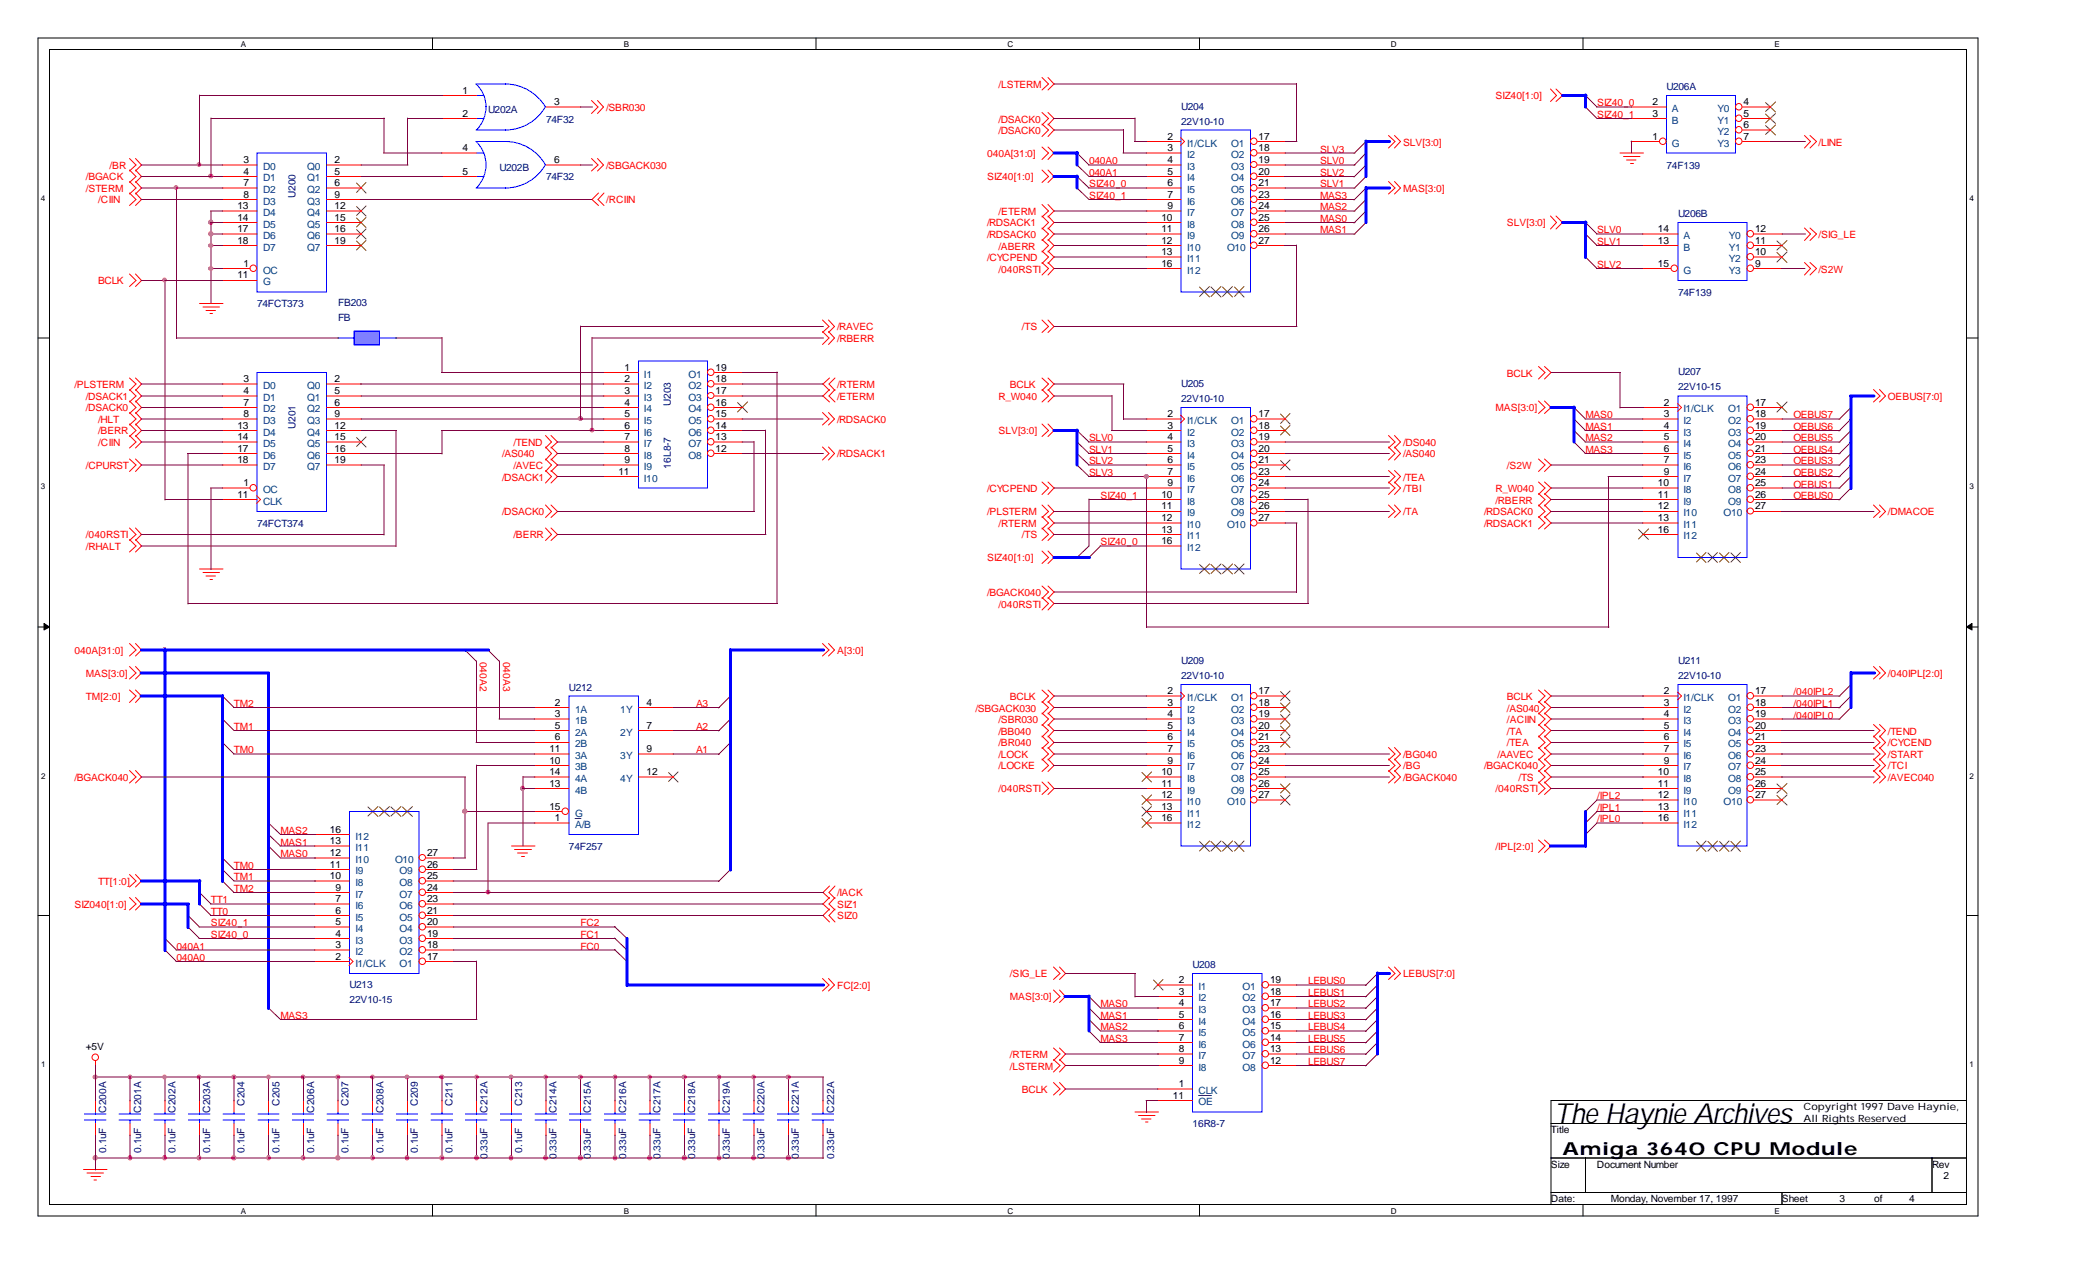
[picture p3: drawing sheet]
<svg xmlns="http://www.w3.org/2000/svg" width="356mm" height="216mm" viewBox="0 0 356 216" stroke-linecap="round" stroke-linejoin="round" font-family="sans-serif">
<defs><g id="words">
<text font-size="4.7" x="263.1" y="190.2">The Haynie Archives</text>
<text font-size="3" x="264.6" y="195.6">Amiga 3640 CPU Module</text>
<g font-size="1.7">
<text x="78.3" y="15.8">1</text>
<text x="93.8" y="17.8">3</text>
<text x="279.8" y="17.8">2</text>
<text x="295.2" y="17.8">4</text>
<text x="78.3" y="19.7">2</text>
<text x="197.7" y="23.6">2</text>
<text x="213.1" y="23.6">17</text>
<text x="279.8" y="19.7">3</text>
<text x="279.8" y="23.6">1</text>
<text x="295.2" y="19.7">5</text>
<text x="295.2" y="21.7">6</text>
<text x="295.2" y="23.6">7</text>
<text x="41.2" y="27.5">3</text>
<text x="41.2" y="29.5">4</text>
<text x="56.6" y="27.5">2</text>
<text x="56.6" y="29.5">5</text>
<text x="78.3" y="25.6">4</text>
<text x="78.3" y="29.5">5</text>
<text x="93.8" y="27.5">6</text>
<text x="197.7" y="25.6">3</text>
<text x="197.7" y="27.5">4</text>
<text x="197.7" y="29.5">5</text>
<text x="213.1" y="25.6">18</text>
<text x="213.1" y="27.5">19</text>
<text x="213.1" y="29.5">20</text>
<text x="40.2" y="35.4">13</text>
<text x="41.2" y="31.5">7</text>
<text x="41.2" y="33.4">8</text>
<text x="56.6" y="31.5">6</text>
<text x="56.6" y="33.4">9</text>
<text x="56.6" y="35.4">12</text>
<text x="197.7" y="31.5">6</text>
<text x="197.7" y="33.4">7</text>
<text x="197.7" y="35.4">9</text>
<text x="213.1" y="31.5">21</text>
<text x="213.1" y="33.4">23</text>
<text x="213.1" y="35.4">24</text>
<text x="40.2" y="37.3">14</text>
<text x="40.2" y="39.3">17</text>
<text x="40.2" y="41.2">18</text>
<text x="56.6" y="37.3">15</text>
<text x="56.6" y="39.3">16</text>
<text x="56.6" y="41.2">19</text>
<text x="196.7" y="37.3">10</text>
<text x="196.7" y="39.3">11</text>
<text x="196.7" y="41.2">12</text>
<text x="213.1" y="37.3">25</text>
<text x="213.1" y="39.3">26</text>
<text x="213.1" y="41.2">27</text>
<text x="280.8" y="39.3">14</text>
<text x="280.8" y="41.2">13</text>
<text x="297.2" y="39.3">12</text>
<text x="297.2" y="41.2">11</text>
<text x="40.2" y="47.1">11</text>
<text x="41.2" y="45.1">1</text>
<text x="196.7" y="43.2">13</text>
<text x="196.7" y="45.1">16</text>
<text x="280.8" y="45.1">15</text>
<text x="297.2" y="43.2">10</text>
<text x="297.2" y="45.1">9</text>
<text x="41.2" y="64.7">3</text>
<text x="56.6" y="64.7">2</text>
<text x="105.7" y="62.7">1</text>
<text x="105.7" y="64.7">2</text>
<text x="121.2" y="62.7">19</text>
<text x="121.2" y="64.7">18</text>
<text x="41.2" y="66.6">4</text>
<text x="41.2" y="68.7">7</text>
<text x="41.2" y="70.6">8</text>
<text x="56.6" y="66.6">5</text>
<text x="56.6" y="68.7">6</text>
<text x="56.6" y="70.6">9</text>
<text x="105.7" y="66.6">3</text>
<text x="105.7" y="68.7">4</text>
<text x="105.7" y="70.6">5</text>
<text x="121.2" y="66.6">17</text>
<text x="121.2" y="68.7">16</text>
<text x="121.2" y="70.6">15</text>
<text x="197.7" y="70.6">2</text>
<text x="213.1" y="70.6">17</text>
<text x="281.8" y="68.7">2</text>
<text x="281.8" y="70.6">3</text>
<text x="297.2" y="68.7">17</text>
<text x="297.2" y="70.6">18</text>
<text x="40.2" y="72.6">13</text>
<text x="40.2" y="74.5">14</text>
<text x="40.2" y="76.5">17</text>
<text x="56.6" y="72.6">12</text>
<text x="56.6" y="74.5">15</text>
<text x="56.6" y="76.5">16</text>
<text x="105.7" y="72.6">6</text>
<text x="105.7" y="74.5">7</text>
<text x="105.7" y="76.5">8</text>
<text x="121.2" y="72.6">14</text>
<text x="121.2" y="74.5">13</text>
<text x="121.2" y="76.5">12</text>
<text x="197.7" y="72.6">3</text>
<text x="197.7" y="74.5">4</text>
<text x="197.7" y="76.5">5</text>
<text x="213.1" y="72.6">18</text>
<text x="213.1" y="74.5">19</text>
<text x="213.1" y="76.5">20</text>
<text x="281.8" y="72.6">4</text>
<text x="281.8" y="74.5">5</text>
<text x="281.8" y="76.5">6</text>
<text x="297.2" y="72.6">19</text>
<text x="297.2" y="74.5">20</text>
<text x="297.2" y="76.5">21</text>
<text x="40.2" y="78.4">18</text>
<text x="41.2" y="82.3">1</text>
<text x="56.6" y="78.4">19</text>
<text x="104.7" y="80.3">11</text>
<text x="105.7" y="78.4">9</text>
<text x="197.7" y="78.4">6</text>
<text x="197.7" y="80.3">7</text>
<text x="197.7" y="82.3">9</text>
<text x="213.1" y="78.4">21</text>
<text x="213.1" y="80.3">23</text>
<text x="213.1" y="82.3">24</text>
<text x="280.8" y="82.3">10</text>
<text x="281.8" y="78.4">7</text>
<text x="281.8" y="80.3">9</text>
<text x="297.2" y="78.4">23</text>
<text x="297.2" y="80.3">24</text>
<text x="297.2" y="82.3">25</text>
<text x="40.2" y="84.2">11</text>
<text x="196.7" y="84.2">10</text>
<text x="196.7" y="86.2">11</text>
<text x="196.7" y="88.2">12</text>
<text x="213.1" y="84.2">25</text>
<text x="213.1" y="86.2">26</text>
<text x="213.1" y="88.2">27</text>
<text x="280.8" y="84.2">11</text>
<text x="280.8" y="86.2">12</text>
<text x="280.8" y="88.2">13</text>
<text x="297.2" y="84.2">26</text>
<text x="297.2" y="86.2">27</text>
<text x="196.7" y="90.2">13</text>
<text x="196.7" y="92.1">16</text>
<text x="280.8" y="90.2">16</text>
<text x="94" y="119.5">2</text>
<text x="109.5" y="119.5">4</text>
<text x="197.7" y="117.5">2</text>
<text x="197.7" y="119.5">3</text>
<text x="213.1" y="117.5">17</text>
<text x="213.1" y="119.5">18</text>
<text x="281.8" y="117.5">2</text>
<text x="281.8" y="119.5">3</text>
<text x="297.2" y="117.5">17</text>
<text x="297.2" y="119.5">18</text>
<text x="94" y="121.4">3</text>
<text x="94" y="123.4">5</text>
<text x="94" y="125.3">6</text>
<text x="109.5" y="123.4">7</text>
<text x="197.7" y="121.4">4</text>
<text x="197.7" y="123.4">5</text>
<text x="197.7" y="125.3">6</text>
<text x="213.1" y="121.4">19</text>
<text x="213.1" y="123.4">20</text>
<text x="213.1" y="125.3">21</text>
<text x="281.8" y="121.4">4</text>
<text x="281.8" y="123.4">5</text>
<text x="281.8" y="125.3">6</text>
<text x="297.2" y="121.4">19</text>
<text x="297.2" y="123.4">20</text>
<text x="297.2" y="125.3">21</text>
<text x="93" y="127.3">11</text>
<text x="93" y="129.3">10</text>
<text x="93" y="131.2">14</text>
<text x="109.5" y="127.3">9</text>
<text x="109.5" y="131.2">12</text>
<text x="196.7" y="131.2">10</text>
<text x="197.7" y="127.3">7</text>
<text x="197.7" y="129.3">9</text>
<text x="213.1" y="127.3">23</text>
<text x="213.1" y="129.3">24</text>
<text x="213.1" y="131.2">25</text>
<text x="280.8" y="131.2">10</text>
<text x="281.8" y="127.3">7</text>
<text x="281.8" y="129.3">9</text>
<text x="297.2" y="127.3">23</text>
<text x="297.2" y="129.3">24</text>
<text x="297.2" y="131.2">25</text>
<text x="93" y="133.2">13</text>
<text x="93" y="137.1">15</text>
<text x="196.7" y="133.2">11</text>
<text x="196.7" y="135.1">12</text>
<text x="196.7" y="137.1">13</text>
<text x="213.1" y="133.2">26</text>
<text x="213.1" y="135.1">27</text>
<text x="280.8" y="133.2">11</text>
<text x="280.8" y="135.1">12</text>
<text x="280.8" y="137.1">13</text>
<text x="297.2" y="133.2">26</text>
<text x="297.2" y="135.1">27</text>
<text x="55.9" y="142.9">13</text>
<text x="55.9" y="141">16</text>
<text x="94" y="139">1</text>
<text x="196.7" y="139">16</text>
<text x="280.8" y="139">16</text>
<text x="55.9" y="148.8">10</text>
<text x="55.9" y="146.9">11</text>
<text x="55.9" y="144.9">12</text>
<text x="72.3" y="148.8">25</text>
<text x="72.3" y="146.9">26</text>
<text x="72.3" y="144.9">27</text>
<text x="56.8" y="154.7">6</text>
<text x="56.8" y="152.7">7</text>
<text x="56.8" y="150.8">9</text>
<text x="72.3" y="154.7">21</text>
<text x="72.3" y="152.7">23</text>
<text x="72.3" y="150.8">24</text>
<text x="56.8" y="160.5">3</text>
<text x="56.8" y="158.6">4</text>
<text x="56.8" y="156.6">5</text>
<text x="72.3" y="160.5">18</text>
<text x="72.3" y="158.6">19</text>
<text x="72.3" y="156.6">20</text>
<text x="56.8" y="162.5">2</text>
<text x="72.3" y="162.5">17</text>
<text x="199.6" y="166.5">2</text>
<text x="215.1" y="166.5">19</text>
<text x="199.6" y="168.4">3</text>
<text x="199.6" y="170.3">4</text>
<text x="199.6" y="172.3">5</text>
<text x="215.1" y="168.4">18</text>
<text x="215.1" y="170.3">17</text>
<text x="215.1" y="172.3">16</text>
<text x="14.6" y="177.7">+5V</text>
<text x="199.6" y="174.2">6</text>
<text x="199.6" y="176.2">7</text>
<text x="199.6" y="178.1">8</text>
<text x="215.1" y="174.2">15</text>
<text x="215.1" y="176.2">14</text>
<text x="215.1" y="178.1">13</text>
<text x="199.6" y="180.1">9</text>
<text x="199.6" y="184">1</text>
<text x="215.1" y="180.1">12</text>
<text x="198.6" y="186">11</text>
<text x="262.6" y="191.9">Title</text>
<text x="305.4" y="188">Copyright 1997 Dave Haynie,</text>
<text x="305.4" y="190">All Rights Reserved</text>
<text x="262.6" y="197.7">Size</text>
<text x="270.4" y="197.7">Document Number</text>
<text x="327.2" y="197.7">Rev</text>
<text x="262.6" y="203.5">Date:</text>
<text x="272.8" y="203.5">Monday, November 17, 1997</text>
<text x="301.8" y="203.5">Sheet</text>
<text x="311.5" y="203.5">3</text>
<text x="317.3" y="203.5">of</text>
<text x="323.3" y="203.5">4</text>
<text x="329.1" y="199.6">2</text>
</g>
<g font-size="1.7" fill="#f00">
<text x="169.1" y="14.8">/LSTERM</text>
<text x="253.2" y="16.8">SIZ40[1:0]</text>
<text x="270.4" y="17.9">SIZ40_0</text>
<text x="102.6" y="18.7">/SBR030</text>
<text x="169.1" y="20.7">/DSACK0</text>
<text x="169.1" y="22.7">/DSACK0</text>
<text x="270.4" y="19.9">SIZ40_1</text>
<text x="18.5" y="28.5">/BR</text>
<text x="102.6" y="28.5">/SBGACK030</text>
<text x="167.1" y="26.6">040A[31:0]</text>
<text x="184.4" y="29.7">040A1</text>
<text x="184.4" y="27.8">040A0</text>
<text x="223.5" y="25.8">SLV3</text>
<text x="223.5" y="27.8">SLV0</text>
<text x="223.5" y="29.7">SLV2</text>
<text x="237.6" y="24.6">SLV[3:0]</text>
<text x="307.9" y="24.6">/LINE</text>
<text x="14.6" y="30.5">/BGACK</text>
<text x="14.6" y="32.4">/STERM</text>
<text x="16.6" y="34.4">/CIIN</text>
<text x="102.6" y="34.4">/RCIIN</text>
<text x="167.1" y="30.5">SIZ40[1:0]</text>
<text x="184.4" y="33.6">SIZ40_1</text>
<text x="184.4" y="31.7">SIZ40_0</text>
<text x="223.5" y="31.7">SLV1</text>
<text x="223.5" y="35.6">MAS2</text>
<text x="223.5" y="33.6">MAS3</text>
<text x="237.6" y="32.4">MAS[3:0]</text>
<text x="167.1" y="40.3">/RDSACK0</text>
<text x="167.1" y="38.3">/RDSACK1</text>
<text x="169.1" y="36.3">/ETERM</text>
<text x="223.5" y="39.5">MAS1</text>
<text x="223.5" y="37.5">MAS0</text>
<text x="255.2" y="38.3">SLV[3:0]</text>
<text x="270.4" y="39.5">SLV0</text>
<text x="270.4" y="41.4">SLV1</text>
<text x="307.9" y="40.3">/SIG_LE</text>
<text x="167.1" y="44.2">/CYCPEND</text>
<text x="169.1" y="46.1">/040RSTI</text>
<text x="169.1" y="42.2">/ABERR</text>
<text x="270.4" y="45.4">SLV2</text>
<text x="307.9" y="46.1">/S2W</text>
<text x="16.6" y="48.1">BCLK</text>
<text x="141.7" y="57.8">/RBERR</text>
<text x="141.7" y="55.9">/RAVEC</text>
<text x="173.1" y="55.9">/TS</text>
<text x="12.6" y="65.7">/PLSTERM</text>
<text x="141.7" y="65.7">/RTERM</text>
<text x="171" y="65.7">BCLK</text>
<text x="255.2" y="63.8">BCLK</text>
<text x="14.6" y="67.6">/DSACK1</text>
<text x="14.6" y="69.6">/DSACK0</text>
<text x="16.6" y="71.5">/HLT</text>
<text x="141.7" y="67.6">/ETERM</text>
<text x="141.7" y="71.5">/RDSACK0</text>
<text x="169.1" y="67.6">R_W040</text>
<text x="253.2" y="69.6">MAS[3:0]</text>
<text x="268.5" y="70.8">MAS0</text>
<text x="303.7" y="70.8">OEBUS7</text>
<text x="319.7" y="67.6">OEBUS[7:0]</text>
<text x="16.6" y="73.5">/BERR</text>
<text x="16.6" y="75.4">/CIIN</text>
<text x="85" y="77.4">/AS040</text>
<text x="87" y="75.4">/TEND</text>
<text x="141.7" y="77.4">/RDSACK1</text>
<text x="169.1" y="73.5">SLV[3:0]</text>
<text x="184.4" y="74.7">SLV0</text>
<text x="184.4" y="76.6">SLV1</text>
<text x="237.6" y="75.4">/DS040</text>
<text x="237.6" y="77.4">/AS040</text>
<text x="268.5" y="72.7">MAS1</text>
<text x="268.5" y="74.7">MAS2</text>
<text x="268.5" y="76.6">MAS3</text>
<text x="303.7" y="72.7">OEBUS6</text>
<text x="303.7" y="74.7">OEBUS5</text>
<text x="303.7" y="76.6">OEBUS4</text>
<text x="14.6" y="79.4">/CPURST</text>
<text x="85" y="81.4">/DSACK1</text>
<text x="87" y="79.4">/AVEC</text>
<text x="167.1" y="83.3">/CYCPEND</text>
<text x="184.4" y="78.6">SLV2</text>
<text x="184.4" y="80.5">SLV3</text>
<text x="237.6" y="83.3">/TBI</text>
<text x="237.6" y="81.4">/TEA</text>
<text x="253.2" y="83.3">R_W040</text>
<text x="255.2" y="79.4">/S2W</text>
<text x="303.7" y="78.6">OEBUS3</text>
<text x="303.7" y="80.5">OEBUS2</text>
<text x="303.7" y="82.6">OEBUS1</text>
<text x="85" y="87.2">/DSACK0</text>
<text x="167.1" y="87.2">/PLSTERM</text>
<text x="169.1" y="89.2">/RTERM</text>
<text x="186.4" y="84.5">SIZ40_1</text>
<text x="237.6" y="87.2">/TA</text>
<text x="251.3" y="89.2">/RDSACK1</text>
<text x="251.3" y="87.2">/RDSACK0</text>
<text x="253.2" y="85.3">/RBERR</text>
<text x="303.7" y="84.5">OEBUS0</text>
<text x="319.7" y="87.2">/DMACOE</text>
<text x="14.6" y="91.1">/040RSTI</text>
<text x="14.6" y="93">/RHALT</text>
<text x="87" y="91.1">/BERR</text>
<text x="167.1" y="95">SIZ40[1:0]</text>
<text x="173.1" y="91.1">/TS</text>
<text x="186.4" y="92.3">SIZ40_0</text>
<text x="167.1" y="100.9">/BGACK040</text>
<text x="169.1" y="102.9">/040RSTI</text>
<text x="12.6" y="110.7">040A[31:0]</text>
<text x="81.3" y="112" transform="rotate(90 81.3 112)">040A2</text>
<text x="85.2" y="112" transform="rotate(90 85.2 112)">040A3</text>
<text x="141.7" y="110.7">A[3:0]</text>
<text x="14.6" y="118.5">TM[2:0]</text>
<text x="14.6" y="114.6">MAS[3:0]</text>
<text x="39.6" y="119.6">TM2</text>
<text x="117.9" y="119.6">A3</text>
<text x="171" y="118.5">BCLK</text>
<text x="255.2" y="118.5">BCLK</text>
<text x="303.7" y="119.6">/040IPL1</text>
<text x="303.7" y="117.7">/040IPL2</text>
<text x="319.7" y="114.6">/040IPL[2:0]</text>
<text x="39.6" y="123.6">TM1</text>
<text x="117.9" y="123.6">A2</text>
<text x="165.2" y="120.5">/SBGACK030</text>
<text x="169.1" y="124.4">/BB040</text>
<text x="169.1" y="122.4">/SBR030</text>
<text x="255.2" y="120.5">/AS040</text>
<text x="255.2" y="122.4">/ACIIN</text>
<text x="255.2" y="124.4">/TA</text>
<text x="303.7" y="121.7">/040IPL0</text>
<text x="319.7" y="124.4">/TEND</text>
<text x="39.6" y="127.5">TM0</text>
<text x="117.9" y="127.5">A1</text>
<text x="169.1" y="130.2">/LOCKE</text>
<text x="169.1" y="128.3">/LOCK</text>
<text x="169.1" y="126.3">/BR040</text>
<text x="237.6" y="130.2">/BG</text>
<text x="237.6" y="128.3">/BG040</text>
<text x="251.3" y="130.2">/BGACK040</text>
<text x="253.6" y="128.3">/AAVEC</text>
<text x="255.2" y="126.3">/TEA</text>
<text x="319.7" y="130.2">/TCI</text>
<text x="319.7" y="128.3">/START</text>
<text x="319.7" y="126.3">/CYCEND</text>
<text x="12.6" y="132.2">/BGACK040</text>
<text x="169.1" y="134.1">/040RSTI</text>
<text x="237.6" y="132.2">/BGACK040</text>
<text x="253.2" y="134.1">/040RSTI</text>
<text x="257.1" y="132.2">/TS</text>
<text x="270.4" y="135.3">/IPL2</text>
<text x="270.4" y="137.2">/IPL1</text>
<text x="319.7" y="132.2">/AVEC040</text>
<text x="47.5" y="141.2">MAS2</text>
<text x="47.5" y="143.2">MAS1</text>
<text x="253.2" y="143.9">/IPL[2:0]</text>
<text x="270.4" y="139.2">/IPL0</text>
<text x="16.6" y="149.8">TT[1:0]</text>
<text x="39.6" y="149">TM1</text>
<text x="39.6" y="147.1">TM0</text>
<text x="47.5" y="145.1">MAS0</text>
<text x="12.6" y="153.7">SIZ040[1:0]</text>
<text x="35.7" y="154.9">TT0</text>
<text x="35.7" y="152.9">TT1</text>
<text x="39.6" y="151">TM2</text>
<text x="141.7" y="151.7">/IACK</text>
<text x="141.7" y="153.7">SIZ1</text>
<text x="141.7" y="155.6">SIZ0</text>
<text x="29.9" y="160.8">040A1</text>
<text x="35.7" y="156.8">SIZ40_1</text>
<text x="35.7" y="158.8">SIZ40_0</text>
<text x="98.3" y="156.8">FC2</text>
<text x="98.3" y="158.8">FC1</text>
<text x="98.3" y="160.8">FC0</text>
<text x="29.9" y="162.7">040A0</text>
<text x="141.7" y="167.4">FC[2:0]</text>
<text x="171" y="165.4">/SIG_LE</text>
<text x="221.5" y="166.6">LEBUS0</text>
<text x="237.6" y="165.4">LEBUS[7:0]</text>
<text x="47.5" y="172.5">MAS3</text>
<text x="171" y="169.3">MAS[3:0]</text>
<text x="186.4" y="170.5">MAS0</text>
<text x="186.4" y="172.5">MAS1</text>
<text x="221.5" y="168.6">LEBUS1</text>
<text x="221.5" y="170.5">LEBUS2</text>
<text x="221.5" y="172.5">LEBUS3</text>
<text x="171" y="179.2">/RTERM</text>
<text x="186.4" y="174.4">MAS2</text>
<text x="186.4" y="176.4">MAS3</text>
<text x="221.5" y="174.4">LEBUS4</text>
<text x="221.5" y="176.4">LEBUS5</text>
<text x="221.5" y="178.3">LEBUS6</text>
<text x="171" y="181.1">/LSTERM</text>
<text x="173.1" y="185">BCLK</text>
<text x="221.5" y="180.3">LEBUS7</text>
</g>
<g font-size="1.7" fill="#000080">
<text x="282.2" y="15.2">U206A</text>
<text x="82.6" y="19.1">U202A</text>
<text x="92.5" y="20.7">74F32</text>
<text x="200" y="18.5">U204</text>
<text x="200" y="21.1">22V10-10</text>
<text x="84.6" y="29">U202B</text>
<text x="282.2" y="28.5">74F139</text>
<text x="50" y="33.5" transform="rotate(-90 50 33.5)">U200</text>
<text x="92.5" y="30.5">74F32</text>
<text x="284.1" y="36.7">U206B</text>
<text x="43.5" y="52">74FCT373</text>
<text x="57.2" y="51.8">FB203</text>
<text x="284.1" y="50">74F139</text>
<text x="57.2" y="54.4">FB</text>
<text x="200" y="65.5">U205</text>
<text x="284.1" y="63.5">U207</text>
<text x="113.6" y="68.7" transform="rotate(-90 113.6 68.7)">U203</text>
<text x="200" y="68.1">22V10-10</text>
<text x="284.1" y="66">22V10-15</text>
<text x="50" y="72.6" transform="rotate(-90 50 72.6)">U201</text>
<text x="113.6" y="79.3" transform="rotate(-90 113.6 79.3)">16L8-7</text>
<text x="43.5" y="89.2">74FCT374</text>
<text x="200" y="112.4">U209</text>
<text x="284.1" y="112.4">U211</text>
<text x="96.4" y="116.9">U212</text>
<text x="200" y="115">22V10-10</text>
<text x="284.1" y="115">22V10-10</text>
<text x="96.4" y="143.9">74F257</text>
<text x="59.2" y="167.2">U213</text>
<text x="201.9" y="163.8">U208</text>
<text x="59.2" y="169.8">22V10-15</text>
<text x="17.9" y="188.5" transform="rotate(-90 17.9 188.5)">C200A</text>
<text x="23.9" y="188.5" transform="rotate(-90 23.9 188.5)">C201A</text>
<text x="29.7" y="188.5" transform="rotate(-90 29.7 188.5)">C202A</text>
<text x="35.6" y="188.5" transform="rotate(-90 35.6 188.5)">C203A</text>
<text x="41.4" y="187.3" transform="rotate(-90 41.4 187.3)">C204</text>
<text x="47.3" y="187.3" transform="rotate(-90 47.3 187.3)">C205</text>
<text x="53.2" y="188.5" transform="rotate(-90 53.2 188.5)">C206A</text>
<text x="59" y="187.3" transform="rotate(-90 59 187.3)">C207</text>
<text x="64.9" y="188.5" transform="rotate(-90 64.9 188.5)">C208A</text>
<text x="70.8" y="187.3" transform="rotate(-90 70.8 187.3)">C209</text>
<text x="76.6" y="187.3" transform="rotate(-90 76.6 187.3)">C211</text>
<text x="82.5" y="188.5" transform="rotate(-90 82.5 188.5)">C212A</text>
<text x="88.4" y="187.3" transform="rotate(-90 88.4 187.3)">C213</text>
<text x="94.2" y="188.5" transform="rotate(-90 94.2 188.5)">C214A</text>
<text x="100.1" y="188.5" transform="rotate(-90 100.1 188.5)">C215A</text>
<text x="106" y="188.5" transform="rotate(-90 106 188.5)">C216A</text>
<text x="111.8" y="188.5" transform="rotate(-90 111.8 188.5)">C217A</text>
<text x="117.7" y="188.5" transform="rotate(-90 117.7 188.5)">C218A</text>
<text x="123.6" y="188.5" transform="rotate(-90 123.6 188.5)">C219A</text>
<text x="129.5" y="188.5" transform="rotate(-90 129.5 188.5)">C220A</text>
<text x="135.3" y="188.5" transform="rotate(-90 135.3 188.5)">C221A</text>
<text x="141.2" y="188.5" transform="rotate(-90 141.2 188.5)">C222A</text>
<text x="201.9" y="190.8">16R8-7</text>
<text x="17.9" y="195.2" transform="rotate(-90 17.9 195.2)">0.1uF</text>
<text x="23.9" y="195.2" transform="rotate(-90 23.9 195.2)">0.1uF</text>
<text x="29.7" y="195.2" transform="rotate(-90 29.7 195.2)">0.1uF</text>
<text x="35.6" y="195.2" transform="rotate(-90 35.6 195.2)">0.1uF</text>
<text x="41.4" y="195.2" transform="rotate(-90 41.4 195.2)">0.1uF</text>
<text x="47.3" y="195.2" transform="rotate(-90 47.3 195.2)">0.1uF</text>
<text x="53.2" y="195.2" transform="rotate(-90 53.2 195.2)">0.1uF</text>
<text x="59" y="195.2" transform="rotate(-90 59 195.2)">0.1uF</text>
<text x="64.9" y="195.2" transform="rotate(-90 64.9 195.2)">0.1uF</text>
<text x="70.8" y="195.2" transform="rotate(-90 70.8 195.2)">0.1uF</text>
<text x="76.6" y="195.2" transform="rotate(-90 76.6 195.2)">0.1uF</text>
<text x="82.5" y="196.3" transform="rotate(-90 82.5 196.3)">0.33uF</text>
<text x="88.4" y="195.2" transform="rotate(-90 88.4 195.2)">0.1uF</text>
<text x="94.2" y="196.3" transform="rotate(-90 94.2 196.3)">0.33uF</text>
<text x="100.1" y="196.3" transform="rotate(-90 100.1 196.3)">0.33uF</text>
<text x="106" y="196.3" transform="rotate(-90 106 196.3)">0.33uF</text>
<text x="111.8" y="196.3" transform="rotate(-90 111.8 196.3)">0.33uF</text>
<text x="117.7" y="196.3" transform="rotate(-90 117.7 196.3)">0.33uF</text>
<text x="123.6" y="196.3" transform="rotate(-90 123.6 196.3)">0.33uF</text>
<text x="129.5" y="196.3" transform="rotate(-90 129.5 196.3)">0.33uF</text>
<text x="135.3" y="196.3" transform="rotate(-90 135.3 196.3)">0.33uF</text>
<text x="141.2" y="196.3" transform="rotate(-90 141.2 196.3)">0.33uF</text>
</g>
<g font-size="1.7" fill="#004080">
<text x="283.1" y="19">A</text>
<text x="283.1" y="20.9">B</text>
<text x="290.8" y="19">Y0</text>
<text x="290.8" y="20.9">Y1</text>
<text x="290.8" y="22.9">Y2</text>
<text x="44.5" y="28.7">D0</text>
<text x="52" y="28.7">Q0</text>
<text x="201" y="24.8">I1/CLK</text>
<text x="201" y="26.8">I2</text>
<text x="201" y="28.7">I3</text>
<text x="208.4" y="24.8">O1</text>
<text x="208.4" y="26.8">O2</text>
<text x="208.4" y="28.7">O3</text>
<text x="283.1" y="24.8">G</text>
<text x="290.8" y="24.8">Y3</text>
<text x="44.5" y="30.6">D1</text>
<text x="44.5" y="32.6">D2</text>
<text x="44.5" y="34.6">D3</text>
<text x="52" y="30.6">Q1</text>
<text x="52" y="32.6">Q2</text>
<text x="52" y="34.6">Q3</text>
<text x="201" y="30.6">I4</text>
<text x="201" y="32.6">I5</text>
<text x="201" y="34.6">I6</text>
<text x="208.4" y="30.6">O4</text>
<text x="208.4" y="32.6">O5</text>
<text x="208.4" y="34.6">O6</text>
<text x="44.5" y="36.6">D4</text>
<text x="44.5" y="38.5">D5</text>
<text x="44.5" y="40.5">D6</text>
<text x="52" y="36.6">Q4</text>
<text x="52" y="38.5">Q5</text>
<text x="52" y="40.5">Q6</text>
<text x="201" y="36.6">I7</text>
<text x="201" y="38.5">I8</text>
<text x="201" y="40.5">I9</text>
<text x="208.4" y="36.6">O7</text>
<text x="208.4" y="38.5">O8</text>
<text x="208.4" y="40.5">O9</text>
<text x="285.1" y="40.5">A</text>
<text x="292.8" y="40.5">Y0</text>
<text x="44.5" y="42.4">D7</text>
<text x="44.5" y="46.3">OC</text>
<text x="52" y="42.4">Q7</text>
<text x="201" y="42.4">I10</text>
<text x="201" y="44.4">I11</text>
<text x="201" y="46.3">I12</text>
<text x="207.8" y="42.4">O10</text>
<text x="285.1" y="42.4">B</text>
<text x="285.1" y="46.3">G</text>
<text x="292.8" y="42.4">Y1</text>
<text x="292.8" y="44.4">Y2</text>
<text x="292.8" y="46.3">Y3</text>
<text x="44.5" y="48.3">G</text>
<text x="44.5" y="65.9">D0</text>
<text x="52" y="65.9">Q0</text>
<text x="109.1" y="63.9">I1</text>
<text x="109.1" y="65.9">I2</text>
<text x="116.6" y="63.9">O1</text>
<text x="116.6" y="65.9">O2</text>
<text x="44.5" y="67.8">D1</text>
<text x="44.5" y="69.8">D2</text>
<text x="44.5" y="71.7">D3</text>
<text x="52" y="67.8">Q1</text>
<text x="52" y="69.8">Q2</text>
<text x="52" y="71.7">Q3</text>
<text x="109.1" y="67.8">I3</text>
<text x="109.1" y="69.8">I4</text>
<text x="109.1" y="71.7">I5</text>
<text x="116.6" y="67.8">O3</text>
<text x="116.6" y="69.8">O4</text>
<text x="116.6" y="71.7">O5</text>
<text x="201" y="71.7">I1/CLK</text>
<text x="208.4" y="71.7">O1</text>
<text x="285.1" y="69.8">I1/CLK</text>
<text x="285.1" y="71.7">I2</text>
<text x="292.6" y="69.8">O1</text>
<text x="292.6" y="71.7">O2</text>
<text x="44.5" y="73.7">D4</text>
<text x="44.5" y="75.7">D5</text>
<text x="44.5" y="77.6">D6</text>
<text x="52" y="73.7">Q4</text>
<text x="52" y="75.7">Q5</text>
<text x="52" y="77.6">Q6</text>
<text x="109.1" y="73.7">I6</text>
<text x="109.1" y="75.7">I7</text>
<text x="109.1" y="77.6">I8</text>
<text x="116.6" y="73.7">O6</text>
<text x="116.6" y="75.7">O7</text>
<text x="116.6" y="77.6">O8</text>
<text x="201" y="73.7">I2</text>
<text x="201" y="75.7">I3</text>
<text x="201" y="77.6">I4</text>
<text x="208.4" y="73.7">O2</text>
<text x="208.4" y="75.7">O3</text>
<text x="208.4" y="77.6">O4</text>
<text x="285.1" y="73.7">I3</text>
<text x="285.1" y="75.7">I4</text>
<text x="285.1" y="77.6">I5</text>
<text x="292.6" y="73.7">O3</text>
<text x="292.6" y="75.7">O4</text>
<text x="292.6" y="77.6">O5</text>
<text x="44.5" y="79.6">D7</text>
<text x="44.5" y="83.5">OC</text>
<text x="52" y="79.6">Q7</text>
<text x="109.1" y="79.6">I9</text>
<text x="109.1" y="81.5">I10</text>
<text x="201" y="79.6">I5</text>
<text x="201" y="81.5">I6</text>
<text x="201" y="83.5">I7</text>
<text x="208.4" y="79.6">O5</text>
<text x="208.4" y="81.5">O6</text>
<text x="208.4" y="83.5">O7</text>
<text x="285.1" y="79.6">I6</text>
<text x="285.1" y="81.5">I7</text>
<text x="285.1" y="83.5">I8</text>
<text x="292.6" y="79.6">O6</text>
<text x="292.6" y="81.5">O7</text>
<text x="292.6" y="83.5">O8</text>
<text x="44.5" y="85.4">CLK</text>
<text x="201" y="85.4">I8</text>
<text x="201" y="87.4">I9</text>
<text x="201" y="89.3">I10</text>
<text x="207.8" y="89.3">O10</text>
<text x="208.4" y="85.4">O8</text>
<text x="208.4" y="87.4">O9</text>
<text x="285.1" y="85.4">I9</text>
<text x="285.1" y="87.4">I10</text>
<text x="285.1" y="89.3">I11</text>
<text x="291.8" y="87.4">O10</text>
<text x="292.6" y="85.4">O9</text>
<text x="201" y="91.3">I11</text>
<text x="201" y="93.3">I12</text>
<text x="285.1" y="91.3">I12</text>
<text x="201" y="118.7">I1/CLK</text>
<text x="208.4" y="118.7">O1</text>
<text x="285.1" y="118.7">I1/CLK</text>
<text x="292.6" y="118.7">O1</text>
<text x="97.4" y="120.6">1A</text>
<text x="97.4" y="122.6">1B</text>
<text x="97.4" y="124.5">2A</text>
<text x="105" y="120.6">1Y</text>
<text x="105" y="124.5">2Y</text>
<text x="201" y="120.6">I2</text>
<text x="201" y="122.6">I3</text>
<text x="201" y="124.5">I4</text>
<text x="208.4" y="120.6">O2</text>
<text x="208.4" y="122.6">O3</text>
<text x="208.4" y="124.5">O4</text>
<text x="285.1" y="120.6">I2</text>
<text x="285.1" y="122.6">I3</text>
<text x="285.1" y="124.5">I4</text>
<text x="292.6" y="120.6">O2</text>
<text x="292.6" y="122.6">O3</text>
<text x="292.6" y="124.5">O4</text>
<text x="97.4" y="126.5">2B</text>
<text x="97.4" y="128.4">3A</text>
<text x="97.4" y="130.4">3B</text>
<text x="105" y="128.4">3Y</text>
<text x="201" y="126.5">I5</text>
<text x="201" y="128.4">I6</text>
<text x="201" y="130.4">I7</text>
<text x="208.4" y="126.5">O5</text>
<text x="208.4" y="128.4">O6</text>
<text x="208.4" y="130.4">O7</text>
<text x="285.1" y="126.5">I5</text>
<text x="285.1" y="128.4">I6</text>
<text x="285.1" y="130.4">I7</text>
<text x="292.6" y="126.5">O5</text>
<text x="292.6" y="128.4">O6</text>
<text x="292.6" y="130.4">O7</text>
<text x="97.4" y="132.4">4A</text>
<text x="97.4" y="134.4">4B</text>
<text x="105" y="132.4">4Y</text>
<text x="201" y="132.4">I8</text>
<text x="201" y="134.4">I9</text>
<text x="201" y="136.3">I10</text>
<text x="207.8" y="136.3">O10</text>
<text x="208.4" y="132.4">O8</text>
<text x="208.4" y="134.4">O9</text>
<text x="285.1" y="132.4">I8</text>
<text x="285.1" y="134.4">I9</text>
<text x="285.1" y="136.3">I10</text>
<text x="291.8" y="136.3">O10</text>
<text x="292.6" y="132.4">O8</text>
<text x="292.6" y="134.4">O9</text>
<text x="60.2" y="142.2">I12</text>
<text x="97.4" y="138.3">G</text>
<text x="97.4" y="140.2">A/B</text>
<text x="201" y="138.3">I11</text>
<text x="201" y="140.2">I12</text>
<text x="285.1" y="138.3">I11</text>
<text x="285.1" y="140.2">I12</text>
<text x="60.2" y="149.9">I8</text>
<text x="60.2" y="148">I9</text>
<text x="60.2" y="146">I10</text>
<text x="60.2" y="144.1">I11</text>
<text x="66.9" y="146">O10</text>
<text x="67.6" y="149.9">O8</text>
<text x="67.6" y="148">O9</text>
<text x="60.2" y="155.9">I5</text>
<text x="60.2" y="153.9">I6</text>
<text x="60.2" y="152">I7</text>
<text x="67.6" y="155.9">O5</text>
<text x="67.6" y="153.9">O6</text>
<text x="67.6" y="152">O7</text>
<text x="60.2" y="161.7">I2</text>
<text x="60.2" y="159.8">I3</text>
<text x="60.2" y="157.8">I4</text>
<text x="67.6" y="161.7">O2</text>
<text x="67.6" y="159.8">O3</text>
<text x="67.6" y="157.8">O4</text>
<text x="60.2" y="163.7">I1/CLK</text>
<text x="67.6" y="163.7">O1</text>
<text x="202.9" y="167.6">I1</text>
<text x="210.4" y="167.6">O1</text>
<text x="202.9" y="169.5">I2</text>
<text x="202.9" y="171.5">I3</text>
<text x="202.9" y="173.5">I4</text>
<text x="210.4" y="169.5">O2</text>
<text x="210.4" y="171.5">O3</text>
<text x="210.4" y="173.5">O4</text>
<text x="202.9" y="175.4">I5</text>
<text x="202.9" y="177.4">I6</text>
<text x="202.9" y="179.3">I7</text>
<text x="210.4" y="175.4">O5</text>
<text x="210.4" y="177.4">O6</text>
<text x="210.4" y="179.3">O7</text>
<text x="202.9" y="181.3">I8</text>
<text x="202.9" y="185.2">CLK</text>
<text x="210.4" y="181.3">O8</text>
<text x="202.9" y="187.1">OE</text>
</g>
<g font-size="1.4">
<text x="40.8" y="8">A</text>
<text x="105.7" y="8">B</text>
<text x="170.6" y="8">C</text>
<text x="235.5" y="8">D</text>
<text x="300.5" y="8">E</text>
<text x="6.9" y="34">4</text>
<text x="333.5" y="34">4</text>
<text x="6.9" y="82.9">3</text>
<text x="333.5" y="82.9">3</text>
<text x="6.9" y="131.8">2</text>
<text x="333.5" y="131.8">2</text>
<text x="6.9" y="180.7">1</text>
<text x="333.5" y="180.7">1</text>
<text x="40.8" y="205.5">A</text>
<text x="105.7" y="205.5">B</text>
<text x="170.6" y="205.5">C</text>
<text x="235.5" y="205.5">D</text>
<text x="300.5" y="205.5">E</text>
</g>
</g></defs>
<g fill="none" stroke="#000" stroke-width=".17">
<path d="M6.4 6.4h328.5v199.5h-328.5zM8.4 8.4h324.6v195.6h-324.6zM73.2 6.4v2M138.2 6.4v2M203.1 6.4v2M268.1 6.4v2M6.4 57.2h2M333 57.2h1.9M6.4 106.2h2M333 106.2h1.9M6.4 155h2M333 155h1.9"/>
<path d="M262.6 190.2h70.4M262.6 196.1h70.4M268.5 196.1v5.8M327.2 196.1v5.8M333 186.4h-70.4v17.6M73.2 204v1.9M138.2 204v1.9M203.1 204v1.9M262.6 201.9h70.4M268.1 204v1.9M301.8 201.9v2.1"/>
</g>
<g fill="#000" stroke="#000" stroke-width=".17">
<path d="M7.5 105.6l.9 .6-.9 .5z" fill-rule="evenodd"/>
<path d="M333 106.2l.9-.6v1.1z" fill-rule="evenodd"/>
</g>
<g fill="none" stroke="#f00" stroke-width=".17">
<path d="M74.8 16.2h5.9M92.5 18.1h5.9M100.2 17l1.1 1.1-1.1 1.1M101.2 17l1 1.1-1 1.1M176.4 19l1.1 1.1-1.1 1.1M176.4 13.1l1.1 1.1-1.1 1M177.5 19l1 1.1-1 1.1M177.5 13.1l1 1.1-1 1M262.6 15.1l1 1.1-1 1M263.5 15.1l1.1 1.1-1.1 1M21.9 26.8l1.1 1.1-1.1 1.1M21.9 28.8l1.1 1.1-1.1 1"/>
<path d="M21.9 30.7l1.1 1.1-1.1 1.1M21.9 32.7l1.1 1.1-1.1 1M22.9 26.8l1.1 1.1-1.1 1.1M22.9 28.8l1.1 1.1-1.1 1M22.9 30.7l1.1 1.1-1.1 1.1M22.9 32.7l1.1 1.1-1.1 1M37.6 27.9h5.9M37.6 29.9h5.9M37.6 31.8h5.9M37.6 33.8h5.9M37.6 35.7h5.9M37.6 37.7h5.9"/>
<path d="M37.6 39.6h5.9M55.3 27.9h5.9M55.3 29.9h5.9M55.3 31.8h5.9M55.3 33.8h5.9M55.3 35.7h5.9M55.3 37.7h5.9M55.3 39.6h5.9M74.8 25.9h5.9M74.8 29.9h5.9M74.8 20.1h5.9M92.5 27.9h5.9"/>
<path d="M100.2 26.8l1.1 1.1-1.1 1.1M101.2 26.8l1 1.1-1 1.1M101.3 32.7l-1.1 1.1 1.1 1M102.3 32.7l-1 1.1 1 1M176.4 38.6l1.1 1-1.1 1.1M176.4 21l1.1 1-1.1 1.1M176.4 24.9l1.1 1-1.1 1.1M176.4 28.8l1.1 1.1-1.1 1M176.4 36.6l1.1 1.1-1.1 1.1M176.4 34.6l1.1 1.1-1.1 1M177.5 21l1 1-1 1.1M177.5 24.9l1 1-1 1.1"/>
<path d="M177.5 28.8l1 1.1-1 1M177.5 38.6l1 1-1 1.1M177.5 36.6l1 1.1-1 1.1M177.5 34.6l1 1.1-1 1M235.1 22.9l1.1 1.1-1.1 1.1M235.1 30.7l1.1 1.1-1.1 1.1M236.1 22.9l1.1 1.1-1.1 1.1M236.1 30.7l1.1 1.1-1.1 1.1M262.6 36.6l1 1.1-1 1.1M263.5 36.6l1.1 1.1-1.1 1.1M274.3 25.9h4M274.9 26.5h2.8"/>
<path d="M275.4 27.1h1.6M276.1 27.7h.5M305.6 22.9l1 1.1-1 1.1M305.6 38.6l1 1-1 1.1M306.5 22.9l1.1 1.1-1.1 1.1M306.5 38.6l1.1 1-1.1 1.1M21.9 46.4l1.1 1.1-1.1 1M22.9 46.4l1.1 1.1-1.1 1M33.8 51.4h4M34.4 52h2.8M34.9 52.6h1.6M35.6 53.1h.4"/>
<path d="M37.6 41.6h5.9M37.6 45.5h4.7M37.6 47.5h5.9M55.3 41.6h5.9M139.3 56.1l1.1 1.1-1.1 1.1M139.3 54.2l1.1 1.1-1.1 1M140.3 56.1l1 1.1-1 1.1M140.3 54.2l1 1.1-1 1M176.4 44.4l1.1 1.1-1.1 1.1M176.4 42.5l1.1 1-1.1 1.1M176.4 40.6l1.1 1-1.1 1.1M176.4 54.2l1.1 1.1-1.1 1"/>
<path d="M177.5 44.4l1 1.1-1 1.1M177.5 42.5l1 1-1 1.1M177.5 40.6l1 1-1 1.1M177.5 54.2l1 1.1-1 1M305.6 44.4l1 1.1-1 1.1M306.5 44.4l1.1 1.1-1.1 1.1M21.9 64l1.1 1-1.1 1.1M21.9 66l1.1 1.1-1.1 1M21.9 67.9l1.1 1.1-1.1 1M21.9 69.8l1.1 1.2-1.1 1M21.9 71.8l1.1 1.1-1.1 1M21.9 73.7l1.1 1.1-1.1 1.1"/>
<path d="M21.9 77.7l1.1 1-1.1 1.1M22.9 64l1.1 1-1.1 1.1M22.9 66l1.1 1.1-1.1 1M22.9 67.9l1.1 1.1-1.1 1M22.9 69.8l1.1 1.2-1.1 1M22.9 71.8l1.1 1.1-1.1 1M22.9 73.7l1.1 1.1-1.1 1.1M22.9 77.7l1.1 1-1.1 1.1M37.6 65h5.9M37.6 67.1h5.9M37.6 69h5.9M37.6 71h5.9"/>
<path d="M37.6 72.9h5.9M37.6 74.8h5.9M37.6 76.8h5.9M37.6 78.7h5.9M55.3 65h5.9M55.3 67.1h5.9M55.3 69h5.9M55.3 71h5.9M55.3 72.9h5.9M55.3 74.8h5.9M55.3 76.8h5.9M55.3 78.7h5.9"/>
<path d="M92.4 73.7l1 1.1-1 1.1M92.4 75.7l1 1.1-1 1.1M92.4 77.7l1 1-1 1.1M92.4 79.7l1 1-1 1.1M93.3 73.7l1.1 1.1-1.1 1.1M93.3 75.7l1.1 1.1-1.1 1.1M93.3 77.7l1.1 1-1.1 1.1M93.3 79.7l1.1 1-1.1 1.1M139.3 69.8l1.1 1.2-1.1 1M139.3 75.7l1.1 1.1-1.1 1.1M140.3 69.8l1 1.2-1 1M140.3 75.7l1 1.1-1 1.1"/>
<path d="M140.5 64l-1.1 1 1.1 1.1M140.5 66l-1.1 1.1 1.1 1M141.4 64l-1 1 1 1.1M141.4 66l-1 1.1 1 1M176.4 71.8l1.1 1.1-1.1 1M176.4 64l1.1 1-1.1 1.1M176.4 66l1.1 1.1-1.1 1M177.5 71.8l1 1.1-1 1M177.5 64l1 1-1 1.1M177.5 66l1 1.1-1 1M235.1 73.7l1.1 1.1-1.1 1.1M235.1 75.7l1.1 1.1-1.1 1.1"/>
<path d="M235.1 79.7l1.1 1-1.1 1.1M236.1 73.7l1.1 1.1-1.1 1.1M236.1 75.7l1.1 1.1-1.1 1.1M236.1 79.7l1.1 1-1.1 1.1M260.5 67.9l1.1 1.1-1.1 1M260.5 62.1l1.1 1-1.1 1.1M260.5 77.7l1.1 1-1.1 1.1M261.5 67.9l1.1 1.1-1.1 1M261.5 62.1l1.1 1-1.1 1.1M261.5 77.7l1.1 1-1.1 1.1M317.2 66l1.1 1.1-1.1 1M318.3 66l1 1.1-1 1"/>
<path d="M21.9 89.4l1.1 1.1-1.1 1M21.9 91.4l1.1 1.1-1.1 1M22.9 89.4l1.1 1.1-1.1 1M22.9 91.4l1.1 1.1-1.1 1M33.8 96.4h4M34.4 96.9h2.8M34.9 97.5h1.6M35.6 98.1h.4M37.6 82.6h4.7M37.6 84.6h5.9M43.4 83.9l.7 .7-.7 .7M92.4 85.5l1 1.1-1 1"/>
<path d="M92.4 89.4l1 1.1-1 1M93.3 85.5l1.1 1.1-1.1 1M93.3 89.4l1.1 1.1-1.1 1M176.4 81.6l1.1 1-1.1 1.1M176.4 85.5l1.1 1.1-1.1 1M176.4 87.5l1.1 1.1-1.1 1M176.4 89.4l1.1 1.1-1.1 1M176.4 93.3l1.1 1.1-1.1 1M176.4 99.2l1.1 1-1.1 1.1M177.5 81.6l1 1-1 1.1M177.5 85.5l1 1.1-1 1M177.5 87.5l1 1.1-1 1"/>
<path d="M177.5 89.4l1 1.1-1 1M177.5 93.3l1 1.1-1 1M177.5 99.2l1 1-1 1.1M235.1 85.5l1.1 1.1-1.1 1M235.1 81.6l1.1 1-1.1 1.1M236.1 85.5l1.1 1.1-1.1 1M236.1 81.6l1.1 1-1.1 1.1M260.5 87.5l1.1 1.1-1.1 1M260.5 85.5l1.1 1.1-1.1 1M260.5 83.6l1.1 1-1.1 1.1M260.5 81.6l1.1 1-1.1 1.1M261.5 87.5l1.1 1.1-1.1 1"/>
<path d="M261.5 85.5l1.1 1.1-1.1 1M261.5 83.6l1.1 1-1.1 1.1M261.5 81.6l1.1 1-1.1 1.1M317.2 85.5l1.1 1.1-1.1 1M318.3 85.5l1 1.1-1 1M21.9 109l1.1 1.1-1.1 1M21.9 116.8l1.1 1.1-1.1 1.1M21.9 112.9l1.1 1.1-1.1 1M22.9 109l1.1 1.1-1.1 1M22.9 116.8l1.1 1.1-1.1 1.1M22.9 112.9l1.1 1.1-1.1 1M139.3 109l1.1 1.1-1.1 1"/>
<path d="M140.3 109l1 1.1-1 1M176.4 101.2l1.1 1-1.1 1.1M176.4 116.8l1.1 1.1-1.1 1.1M176.4 118.8l1.1 1-1.1 1.1M177.5 101.2l1 1-1 1.1M177.5 116.8l1 1.1-1 1.1M177.5 118.8l1 1-1 1.1M260.5 116.8l1.1 1.1-1.1 1.1M260.5 118.8l1.1 1-1.1 1.1M261.5 116.8l1.1 1.1-1.1 1.1M261.5 118.8l1.1 1-1.1 1.1M317.2 112.9l1.1 1.1-1.1 1"/>
<path d="M318.3 112.9l1 1.1-1 1M21.9 130.5l1.1 1.1-1.1 1M22.9 130.5l1.1 1.1-1.1 1M176.4 132.4l1.1 1.1-1.1 1M176.4 128.5l1.1 1.1-1.1 1M176.4 126.6l1.1 1.1-1.1 1M176.4 124.6l1.1 1.1-1.1 1M176.4 122.7l1.1 1-1.1 1.1M176.4 120.7l1.1 1.1-1.1 1.1M177.5 128.5l1 1.1-1 1M177.5 132.4l1 1.1-1 1M177.5 126.6l1 1.1-1 1"/>
<path d="M177.5 124.6l1 1.1-1 1M177.5 122.7l1 1-1 1.1M177.5 120.7l1 1.1-1 1.1M235.1 130.5l1.1 1.1-1.1 1M235.1 128.5l1.1 1.1-1.1 1M235.1 126.6l1.1 1.1-1.1 1M236.1 130.5l1.1 1.1-1.1 1M236.1 128.5l1.1 1.1-1.1 1M236.1 126.6l1.1 1.1-1.1 1M260.5 132.4l1.1 1.1-1.1 1M260.5 120.7l1.1 1.1-1.1 1.1M260.5 122.7l1.1 1-1.1 1.1"/>
<path d="M260.5 124.6l1.1 1.1-1.1 1M260.5 126.6l1.1 1.1-1.1 1M260.5 128.5l1.1 1.1-1.1 1M260.5 130.5l1.1 1.1-1.1 1M261.5 122.7l1.1 1-1.1 1.1M261.5 132.4l1.1 1.1-1.1 1M261.5 120.7l1.1 1.1-1.1 1.1M261.5 124.6l1.1 1.1-1.1 1M261.5 126.6l1.1 1.1-1.1 1M261.5 128.5l1.1 1.1-1.1 1M261.5 130.5l1.1 1.1-1.1 1M317.2 130.5l1.1 1.1-1.1 1"/>
<path d="M317.2 128.5l1.1 1.1-1.1 1M317.2 126.6l1.1 1.1-1.1 1M317.2 124.6l1.1 1.1-1.1 1M317.2 122.7l1.1 1-1.1 1.1M318.3 130.5l1 1.1-1 1M318.3 128.5l1 1.1-1 1M318.3 126.6l1 1.1-1 1M318.3 124.6l1 1.1-1 1M318.3 122.7l1 1-1 1.1M21.9 148.1l1.1 1.1-1.1 1M21.9 152l1.1 1.1-1.1 1M22.9 148.1l1.1 1.1-1.1 1"/>
<path d="M22.9 152l1.1 1.1-1.1 1M86.6 143.3h4M87.1 143.8h2.9M87.6 144.4h1.7M88.3 145h.5M140.5 150l-1.1 1.1 1.1 1M140.5 152l-1.1 1.1 1.1 1M140.5 153.9l-1.1 1.1 1.1 1.1M141.4 150l-1 1.1 1 1M141.4 152l-1 1.1 1 1M141.4 153.9l-1 1.1 1 1.1M260.5 142.2l1.1 1.1-1.1 1.1"/>
<path d="M261.5 142.2l1.1 1.1-1.1 1.1M16.2 179.7v.8M139.3 165.7l1.1 1.1-1.1 1M140.3 165.7l1 1.1-1 1M178.4 163.7l1.1 1.1-1.1 1.1M178.4 167.6l1.1 1.1-1.1 1.1M178.4 177.5l1.1 1-1.1 1.1M178.4 179.4l1.1 1-1.1 1.1M179.4 163.7l1 1.1-1 1.1M179.4 167.6l1 1.1-1 1.1M179.4 177.5l1 1-1 1.1M179.4 179.4l1 1-1 1.1"/>
<path d="M235.1 163.7l1.1 1.1-1.1 1.1M236.1 163.7l1.1 1.1-1.1 1.1M14.1 198h4M14.7 198.6h2.8M15.4 199.2h1.6M15.9 199.8h.4M178.4 183.3l1.1 1.1-1.1 1M179.4 183.3l1 1.1-1 1M192.2 188.3h4M192.8 188.9h2.8M193.3 189.5h1.6M194 190h.4"/>
<circle cx="42.9" cy="45.4" r=".55"/>
<circle cx="42.9" cy="82.6" r=".55"/>
<circle cx="16.1" cy="179" r=".55"/>
</g>
<path d="M80.7 16.2h1.3M92.4 18.1a7.9 7.9 0 0 0-6.9-3.9h.1h-5a5.2 5.2 0 0 1 1.7 3.9 5.6 5.6 0 0 1-1.6 3.9M92.4 18a7.8 7.8 0 0 1-6.9 4h.1h-5M43.5 25.9h11.8v23.5h-11.8zM80.7 25.9h1.3M80.7 20.1h1.3M80.7 29.9h1.3M92.4 27.9a7.8 7.8 0 0 0-6.9-3.9h.1h-5a5.5 5.5 0 0 1 .1 7.8M92.4 27.9a7.8 7.8 0 0 1-6.9 3.9h.1h-5M57.2 57.2h2.8M64.2 57.2h2.9M43.5 63.1h11.8v23.5h-11.8z" fill="none" stroke="#00f" stroke-width=".17"/>
<path d="M60.4 31l1.6 1.7M60.4 35l1.6 1.6M60.4 36.9l1.6 1.6M60.4 38.9l1.6 1.6M62 30.9l-1.6 1.7M62 34.9l-1.6 1.6M62 36.8l-1.6 1.6M62 38.8l-1.6 1.6M60.4 40.8l1.6 1.6M62 40.7l-1.6 1.6M60.4 74.1l1.6 1.6M62 74l-1.6 1.6" fill="none" stroke="#804000" stroke-width=".17"/>
<path d="M59.9 56h4.4v2.4h-4.4z" fill-rule="evenodd" fill="#7f7fff" stroke="#00f" stroke-width=".17"/>
<g fill="none" stroke="#00f" stroke-width=".17">
<path d="M282.2 16.2h11.7v9.7h-11.7zM200 22h11.8v27.4h-11.8zM284.1 37.7h11.7v9.8h-11.7zM57.2 57.2h.1M67.1 57.2h.1M204 49.4h.1M205.9 49.4h.1M207.9 49.4h.1M209.8 49.4h.1M108.1 61.1h11.7v21.5h-11.7zM200 69h11.8v27.4h-11.8zM284.1 67.1h11.7v27.3h-11.7z"/>
<path d="M204 96.4h.1M205.9 96.4h.1M207.9 96.4h.1M209.8 96.4h.1M288 94.4h.1M290 94.4h.1M291.9 94.4h.1M293.9 94.4h.1M96.4 117.9h11.7v23.4h-11.7zM200 115.9h11.8v27.4h-11.8zM284.1 115.9h11.7v27.4h-11.7zM59.2 137.4h11.8v27.4h-11.8z"/>
<path d="M63.1 137.4h.1M65 137.4h.1M67.1 137.4h.1M69 137.4h.1M204 143.3h.1M205.9 143.3h.1M207.9 143.3h.1M209.8 143.3h.1M288 143.3h.1M290 143.3h.1M291.9 143.3h.1M293.9 143.3h.1"/>
<path d="M201.9 164.8h11.8v23.5h-11.8zM14.3 189.7h3.6M14.3 188.6h3.6M16.2 188.3v.4M16.2 189.6v.6M20.2 189.7h3.6M20.2 188.6h3.6M22 188.3v.4M22 189.6v.6M26.1 189.7h3.5M26.1 188.6h3.5M27.9 188.3v.4"/>
<path d="M27.9 189.6v.6M31.9 189.7h3.7M31.9 188.6h3.7M33.8 188.3v.4M33.8 189.6v.6M37.8 189.7h3.6M37.8 188.6h3.6M39.6 188.3v.4M39.6 189.6v.6M43.7 189.7h3.5M43.7 188.6h3.5M45.5 188.3v.4"/>
<path d="M45.5 189.6v.6M49.5 189.7h3.6M49.5 188.6h3.6M51.4 188.3v.4M51.4 189.6v.6M55.4 189.7h3.6M55.4 188.6h3.6M57.2 188.3v.4M57.2 189.6v.6M61.3 189.7h3.6M61.3 188.6h3.6M63.1 188.3v.4"/>
<path d="M63.1 189.6v.6M67.1 189.7h3.6M67.1 188.6h3.6M69 188.3v.4M69 189.6v.6M73 189.7h3.6M73 188.6h3.6M74.8 188.3v.4M74.8 189.6v.6M78.8 189.7h3.7M78.8 188.6h3.7M80.7 188.3v.4"/>
<path d="M80.7 189.6v.6M84.8 189.7h3.5M84.8 188.6h3.5M86.6 188.3v.4M86.6 189.6v.6M90.6 189.7h3.6M90.6 188.6h3.6M92.5 188.3v.4M92.5 189.6v.6M96.4 189.7h3.7M96.4 188.6h3.7M98.3 188.3v.4"/>
<path d="M98.3 189.6v.6M102.4 189.7h3.5M102.4 188.6h3.5M104.1 188.3v.4M104.1 189.6v.6M108.2 189.7h3.6M108.2 188.6h3.6M110.1 188.3v.4M110.1 189.6v.6M114 189.7h3.7M114 188.6h3.7M115.9 188.3v.4"/>
<path d="M115.9 189.6v.6M120 189.7h3.5M120 188.6h3.5M121.8 188.3v.4M121.8 189.6v.6M125.8 189.7h3.6M125.8 188.6h3.6M127.7 188.3v.4M127.7 189.6v.6M131.7 189.7h3.6M131.7 188.6h3.6M133.5 188.3v.4"/>
<path d="M133.5 189.6v.6M137.5 189.7h3.6M137.5 188.6h3.6M139.4 188.3v.4M139.4 189.6v.6"/>
</g>
<g fill="none" stroke="#f00" stroke-width=".17">
<path d="M276.2 18.1h6M295.1 18.1h4.7M194.1 24h5.9M194.1 25.9h5.9M194.1 27.9h5.9M194.1 29.9h5.9M194.1 31.8h5.9M194.1 33.8h5.9M194.1 35.7h5.9M194.1 37.7h5.9M194.1 39.6h5.9M199.9 23.3l.7 .7-.7 .6"/>
<path d="M212.9 24h4.8M212.9 25.9h4.8M212.9 27.9h4.8M212.9 29.9h4.8M212.9 31.8h4.8M212.9 33.8h4.8M212.9 35.7h4.8M212.9 37.7h4.8M212.9 39.6h4.8M276.2 24h4.8M276.2 20.1h6M278.1 39.6h6"/>
<path d="M295.1 24h4.7M295.1 20.1h4.7M295.1 22h4.7M297 39.6h4.8M194.1 41.6h5.9M194.1 43.5h5.9M194.1 45.5h5.9M212.9 41.6h4.8M278.1 41.6h6M278.1 45.5h4.9M297 41.6h4.8M297 43.5h4.8"/>
<path d="M297 45.5h4.8M102.1 63.1h6M102.1 65h6M102.1 67.1h6M102.1 69h6M102.1 71h6M102.1 72.9h6M102.1 74.8h6M102.1 76.8h6M102.1 78.7h6M121 63.1h4.8M121 65h4.8"/>
<path d="M121 67.1h4.8M121 69h4.8M121 71h4.8M121 72.9h4.8M121 74.8h4.8M121 76.8h4.8M194.1 71h5.9M194.1 72.9h5.9M194.1 74.8h5.9M194.1 76.8h5.9M194.1 78.7h5.9M199.9 70.3l.7 .7-.7 .6"/>
<path d="M212.9 71h4.8M212.9 72.9h4.8M212.9 74.8h4.8M212.9 76.8h4.8M212.9 78.7h4.8M278.1 69h6M278.1 71h6M278.1 72.9h6M278.1 74.8h6M278.1 76.8h6M278.1 78.7h6M284.1 68.3l.6 .7-.6 .7"/>
<path d="M297 69h4.8M297 71h4.8M297 72.9h4.8M297 74.8h4.8M297 76.8h4.8M297 78.7h4.8M102.1 80.7h6M194.1 80.7h5.9M194.1 82.6h5.9M194.1 84.6h5.9M194.1 86.6h5.9M194.1 88.6h5.9"/>
<path d="M194.1 90.5h5.9M194.1 92.5h5.9M212.9 80.7h4.8M212.9 82.6h4.8M212.9 84.6h4.8M212.9 86.6h4.8M212.9 88.6h4.8M278.1 80.7h6M278.1 82.6h6M278.1 84.6h6M278.1 86.6h6M278.1 88.6h6"/>
<path d="M278.1 90.5h6M297 80.7h4.8M297 82.6h4.8M297 84.6h4.8M297 86.6h4.8M90.4 119.8h6M108.1 119.8h5.9M194.1 119.8h5.9M194.1 117.9h5.9M199.9 117.2l.7 .7-.7 .6M212.9 119.8h4.8M212.9 117.9h4.8"/>
<path d="M278.1 119.8h6M278.1 117.9h6M284.1 117.2l.6 .7-.6 .6M297 119.8h4.8M297 117.9h4.8M90.4 121.8h6M90.4 123.7h6M90.4 125.7h6M90.4 127.7h6M90.4 129.6h6M90.4 131.6h6M90.4 133.5h6"/>
<path d="M90.4 137.4h4.8M90.4 139.4h6M108.1 123.7h5.9M108.1 127.7h5.9M108.1 131.6h5.9M194.1 121.8h5.9M194.1 123.7h5.9M194.1 125.7h5.9M194.1 127.7h5.9M194.1 129.6h5.9M194.1 131.6h5.9M194.1 133.5h5.9"/>
<path d="M194.1 137.4h5.9M194.1 139.4h5.9M194.1 135.5h5.9M212.9 121.8h4.8M212.9 123.7h4.8M212.9 125.7h4.8M212.9 127.7h4.8M212.9 129.6h4.8M212.9 131.6h4.8M212.9 133.5h4.8M212.9 135.5h4.8M278.1 121.8h6"/>
<path d="M278.1 123.7h6M278.1 125.7h6M278.1 127.7h6M278.1 129.6h6M278.1 131.6h6M278.1 133.5h6M278.1 137.4h6M278.1 139.4h6M278.1 135.5h6M297 121.8h4.8M297 123.7h4.8M297 125.7h4.8"/>
<path d="M297 127.7h4.8M297 129.6h4.8M297 131.6h4.8M297 133.5h4.8M297 135.5h4.8M53.3 158.9h5.9M53.3 157h5.9M53.3 155h5.9M53.3 153.1h5.9M53.3 151.1h5.9M53.3 149.2h5.9M53.3 147.2h5.9"/>
<path d="M53.3 145.3h5.9M53.3 143.3h5.9M53.3 141.3h5.9M72.1 158.9h4.8M72.1 157h4.8M72.1 155h4.8M72.1 153.1h4.8M72.1 151.1h4.8M72.1 149.2h4.8M72.1 147.2h4.8M72.1 145.3h4.8M53.3 162.8h5.9"/>
<path d="M53.3 160.9h5.9M59.1 162.1l.7 .7-.7 .7M72.1 162.8h4.8M72.1 160.9h4.8M196 166.8h5.9M196 168.7h5.9M196 170.7h5.9M196 172.6h5.9M196 174.6h5.9M196 176.5h5.9M196 178.5h5.9M214.9 166.8h4.7"/>
<path d="M214.9 168.7h4.7M214.9 170.7h4.7M214.9 172.6h4.7M214.9 174.6h4.7M214.9 176.5h4.7M214.9 178.5h4.7M16.2 186.3v2M16.2 190.2v2.1M22 186.3v2M22 190.2v2.1M27.9 186.3v2M27.9 190.2v2.1"/>
<path d="M33.8 186.3v2M33.8 190.2v2.1M39.6 186.3v2M39.6 190.2v2.1M45.5 186.3v2M45.5 190.2v2.1M51.4 186.3v2M51.4 190.2v2.1M57.2 186.3v2M57.2 190.2v2.1M63.1 186.3v2M63.1 190.2v2.1"/>
<path d="M69 186.3v2M69 190.2v2.1M74.8 186.3v2M74.8 190.2v2.1M80.7 186.3v2M80.7 190.2v2.1M86.6 186.3v2M86.6 190.2v2.1M92.5 186.3v2M92.5 190.2v2.1M98.3 186.3v2M98.3 190.2v2.1"/>
<path d="M104.1 186.3v2M104.1 190.2v2.1M110.1 186.3v2M110.1 190.2v2.1M115.9 186.3v2M115.9 190.2v2.1M121.8 186.3v2M121.8 190.2v2.1M127.7 186.3v2M127.7 190.2v2.1M133.5 186.3v2M133.5 190.2v2.1"/>
<path d="M139.4 186.3v2M139.4 190.2v2.1M196 180.4h5.9M196 184.4h5.9M196 186.4h5.9M214.9 180.4h4.7"/>
<circle cx="294.4" cy="18.1" r=".55"/>
<circle cx="212.3" cy="35.7" r=".55"/>
<circle cx="212.3" cy="29.9" r=".55"/>
<circle cx="212.3" cy="31.8" r=".55"/>
<circle cx="212.3" cy="23.9" r=".55"/>
<circle cx="212.3" cy="39.6" r=".55"/>
<circle cx="212.3" cy="37.6" r=".55"/>
<circle cx="212.3" cy="33.7" r=".55"/>
<circle cx="212.3" cy="25.9" r=".55"/>
<circle cx="212.3" cy="27.9" r=".52"/>
<circle cx="281.6" cy="23.9" r=".55"/>
<circle cx="294.4" cy="22" r=".55"/>
<circle cx="294.4" cy="23.9" r=".55"/>
<circle cx="294.4" cy="20" r=".55"/>
<circle cx="296.4" cy="39.6" r=".55"/>
<circle cx="212.3" cy="41.5" r=".55"/>
<circle cx="283.5" cy="45.4" r=".55"/>
<circle cx="296.4" cy="41.5" r=".55"/>
<circle cx="296.4" cy="43.5" r=".55"/>
<circle cx="296.4" cy="45.4" r=".55"/>
<circle cx="120.4" cy="65" r=".55"/>
<circle cx="120.4" cy="72.9" r=".55"/>
<circle cx="120.4" cy="63" r=".55"/>
<circle cx="120.4" cy="70.9" r=".55"/>
<circle cx="120.4" cy="74.8" r=".55"/>
<circle cx="120.4" cy="76.8" r=".55"/>
<circle cx="120.4" cy="69" r=".55"/>
<circle cx="120.4" cy="67" r=".52"/>
<circle cx="212.3" cy="78.7" r=".55"/>
<circle cx="212.3" cy="72.9" r=".55"/>
<circle cx="212.3" cy="74.8" r=".55"/>
<circle cx="212.3" cy="70.9" r=".55"/>
<circle cx="212.3" cy="76.8" r=".55"/>
<circle cx="296.4" cy="78.7" r=".55"/>
<circle cx="296.4" cy="72.9" r=".55"/>
<circle cx="296.4" cy="70.9" r=".55"/>
<circle cx="296.4" cy="74.8" r=".55"/>
<circle cx="296.4" cy="76.8" r=".55"/>
<circle cx="296.4" cy="69" r=".55"/>
<circle cx="212.3" cy="84.5" r=".55"/>
<circle cx="212.3" cy="88.5" r=".55"/>
<circle cx="212.3" cy="80.7" r=".55"/>
<circle cx="212.3" cy="82.6" r=".55"/>
<circle cx="212.3" cy="86.5" r=".52"/>
<circle cx="296.4" cy="84.5" r=".55"/>
<circle cx="296.4" cy="82.6" r=".55"/>
<circle cx="296.4" cy="80.7" r=".55"/>
<circle cx="296.4" cy="86.5" r=".52"/>
<circle cx="212.3" cy="119.8" r=".55"/>
<circle cx="212.3" cy="117.8" r=".55"/>
<circle cx="296.4" cy="117.8" r=".55"/>
<circle cx="296.4" cy="119.8" r=".55"/>
<circle cx="95.7" cy="137.4" r=".55"/>
<circle cx="212.3" cy="129.6" r=".55"/>
<circle cx="212.3" cy="123.7" r=".55"/>
<circle cx="212.3" cy="135.4" r=".55"/>
<circle cx="212.3" cy="131.5" r=".55"/>
<circle cx="212.3" cy="127.6" r=".55"/>
<circle cx="212.3" cy="133.5" r=".55"/>
<circle cx="212.3" cy="121.7" r=".55"/>
<circle cx="212.3" cy="125.6" r=".52"/>
<circle cx="296.4" cy="129.6" r=".55"/>
<circle cx="296.4" cy="123.7" r=".55"/>
<circle cx="296.4" cy="135.4" r=".55"/>
<circle cx="296.4" cy="131.5" r=".55"/>
<circle cx="296.4" cy="121.7" r=".55"/>
<circle cx="296.4" cy="127.6" r=".55"/>
<circle cx="296.4" cy="133.5" r=".55"/>
<circle cx="296.4" cy="125.6" r=".52"/>
<circle cx="71.5" cy="149.1" r=".55"/>
<circle cx="71.5" cy="147.2" r=".55"/>
<circle cx="71.5" cy="155" r=".55"/>
<circle cx="71.5" cy="156.9" r=".55"/>
<circle cx="71.5" cy="153" r=".55"/>
<circle cx="71.5" cy="151.1" r=".55"/>
<circle cx="71.5" cy="158.9" r=".55"/>
<circle cx="71.5" cy="145.2" r=".52"/>
<circle cx="71.5" cy="162.8" r=".55"/>
<circle cx="71.5" cy="160.8" r=".55"/>
<circle cx="214.3" cy="166.8" r=".55"/>
<circle cx="214.3" cy="174.5" r=".55"/>
<circle cx="214.3" cy="178.4" r=".55"/>
<circle cx="214.3" cy="172.6" r=".55"/>
<circle cx="214.3" cy="176.5" r=".55"/>
<circle cx="214.3" cy="168.7" r=".55"/>
<circle cx="214.3" cy="170.7" r=".55"/>
<circle cx="214.3" cy="180.4" r=".55"/>
</g>
<g fill="none" stroke="#804000" stroke-width=".17">
<path d="M299 17.4l1.7 1.6M299 19.3l1.7 1.6M300.7 17.3l-1.7 1.6M300.7 19.2l-1.7 1.6M299 21.3l1.7 1.6M300.7 21.2l-1.7 1.6M203.1 48.6l1.7 1.7M204.8 48.5l-1.7 1.7M205.1 48.6l1.7 1.7M206.8 48.5l-1.7 1.7M207 48.6l1.7 1.7M208.7 48.5l-1.7 1.7"/>
<path d="M209 48.6l1.7 1.7M210.7 48.5l-1.7 1.7M300.9 40.8l1.7 1.6M300.9 42.8l1.7 1.6M302.6 40.7l-1.7 1.6M302.6 42.7l-1.7 1.7M124.9 68.2l1.7 1.6M126.6 68.1l-1.7 1.7M216.8 70.1l1.6 1.7M216.8 72.1l1.6 1.6M216.8 78l1.6 1.6M218.4 70l-1.6 1.7"/>
<path d="M218.4 72.1l-1.6 1.6M218.4 77.9l-1.6 1.6M300.9 68.2l1.7 1.6M302.6 68.1l-1.7 1.7M203.1 95.6l1.7 1.6M204.8 95.5l-1.7 1.6M205.1 95.6l1.7 1.6M206.8 95.5l-1.7 1.6M207 95.6l1.7 1.6M208.7 95.5l-1.7 1.6M209 95.6l1.7 1.6M210.7 95.5l-1.7 1.6"/>
<path d="M277.5 89.7l1.6 1.7M279.1 89.6l-1.6 1.7M287.3 93.6l1.6 1.6M288.9 93.6l-1.6 1.6M289.2 93.6l1.6 1.6M290.8 93.6l-1.6 1.6M291.2 93.6l1.6 1.6M292.8 93.6l-1.6 1.6M293.1 93.6l1.6 1.6M294.7 93.6l-1.6 1.6M216.8 117.1l1.6 1.6M216.8 119l1.6 1.6"/>
<path d="M218.4 117l-1.6 1.6M218.4 119l-1.6 1.6M62.3 136.7l1.7 1.6M64 136.6l-1.7 1.6M64.3 136.7l1.7 1.6M66 136.6l-1.7 1.6M66.2 136.7l1.7 1.6M67.9 136.6l-1.7 1.6M68.2 136.7l1.6 1.6M69.8 136.6l-1.6 1.6M113.2 130.8l1.6 1.6M114.8 130.7l-1.6 1.6"/>
<path d="M193.4 130.8l1.6 1.6M193.4 134.7l1.6 1.6M193.4 136.7l1.6 1.6M193.4 138.6l1.6 1.6M195 130.7l-1.6 1.6M195 134.6l-1.6 1.6M195 136.6l-1.6 1.6M195 138.5l-1.6 1.6M216.8 121l1.6 1.7M216.8 122.9l1.6 1.7M216.8 124.9l1.6 1.7M216.8 132.8l1.6 1.6"/>
<path d="M216.8 134.7l1.6 1.6M218.4 120.9l-1.6 1.7M218.4 122.9l-1.6 1.6M218.4 124.8l-1.6 1.7M218.4 132.7l-1.6 1.6M218.4 134.6l-1.6 1.6M300.9 132.8l1.7 1.6M300.9 134.7l1.7 1.6M302.6 132.7l-1.7 1.6M302.6 134.6l-1.7 1.6M203.1 142.5l1.7 1.7M204.8 142.4l-1.7 1.7"/>
<path d="M205.1 142.5l1.7 1.7M206.8 142.4l-1.7 1.7M207 142.5l1.7 1.7M208.7 142.4l-1.7 1.7M209 142.5l1.7 1.7M210.7 142.4l-1.7 1.7M287.3 142.5l1.6 1.7M288.9 142.4l-1.6 1.7M289.2 142.5l1.6 1.7M290.8 142.4l-1.6 1.7M291.2 142.5l1.6 1.7M292.8 142.4l-1.6 1.7"/>
<path d="M293.1 142.5l1.6 1.7M294.7 142.4l-1.6 1.7M195.3 165.9l1.6 1.7M196.9 165.9l-1.6 1.7"/>
</g>
<path d="M97.4 138.6h1M202.9 185.5h2.2" fill="none" stroke="#004080" stroke-width=".17"/>
<g fill="none" stroke="#800040" stroke-width=".17">
<path d="M33.8 16.1v11.8M33.8 16.2h41.1M35.7 20v9.9M65 20v5.9M69 20v7.9M98.3 18.1h2M178.4 14.2h41.1M192.2 20v4M219.5 14.1v9.9M268.4 18l2 2.1h6M268.4 16.1l2 2M270.3 18.1h6"/>
<path d="M23.9 29.9h13.8M23.9 33.8h13.8M24 27.9h13.7M24 31.8h13.8M29.9 31.8v25.5M35.6 35.7h2.1M35.6 39.6h2.1M35.6 37.7h2.1M35.7 35.7v15.7M35.7 20.1h29.4M61 33.8h39.2M61.1 27.9h8"/>
<path d="M61.1 29.9h13.8M64.9 25.9h9.9M69 20.1h5.9M98.3 27.9h2M178.4 39.6h15.7M178.4 20.1h13.8M178.4 22h11.8M178.5 35.7h15.7M178.5 37.7h15.7M182.3 31.8l2.1 2h9.8M182.3 29.8l2.1 2M182.3 25.8l2.1 2.1"/>
<path d="M182.3 27.9l2.1 2h9.8M184.3 27.9h9.8M184.3 31.8h9.8M190.2 25.9h3.9M190.2 21.9v4M192.1 24h2M217.5 29.9h11.9M217.5 33.8h11.9M217.6 27.9h11.8M217.6 31.8h11.8M217.6 35.7h11.8M217.6 39.6h11.8"/>
<path d="M217.6 37.7h11.8M217.6 25.9h11.8M217.6 24h2M231.3 29.9l-2 2M231.3 27.9l-2 2.1M231.3 25.9l-2 2.1M231.3 24l-2 2M231.3 31.8l-2 2.1M231.3 33.8l-2 2M231.3 35.7l-2 2.1M231.3 37.7l-2 2M268.4 37.6l2 2"/>
<path d="M268.4 39.5l2 2.1M270.3 39.6h7.9M276.3 23.9v2M299.7 24h6M301.8 39.6h3.9M24 47.5h13.8M27.9 47.5v37.2M29.9 57.2h27.4M35.6 41.6h2.1M35.7 45.5h2.1M67 57.2h7.8M74.8 57.2v5.9"/>
<path d="M98.3 55.2v15.8M98.3 55.3h41.1M100.2 57.2h39.2M100.2 57.2v15.7M178.4 43.5h15.7M178.5 45.5h15.7M178.5 41.6h15.7M178.5 55.3h41.1M217.5 41.6h2M219.5 41.5v13.8M268.4 43.4l2 2.1M270.3 45.5h7.9"/>
<path d="M270.3 41.6h7.9M301.7 45.5h3.9M23.9 67.1h13.8M23.9 71h13.8M23.9 74.8h13.8M24 65h13.8M24 69h13.8M24 72.9h13.8M24 78.7h13.8M31.7 76.8h6M31.8 76.8v25.5M61 65h41.2"/>
<path d="M61 69h41.2M61 76.8h13.8M61.1 67.1h41.2M61.1 71h41.2M61.1 72.9h6M61.1 78.7h4M65 78.7v11.9M67.1 72.9v19.6M74.8 63.1h27.4M74.8 72.9h27.4M74.8 72.9v4M94.3 76.8h7.9"/>
<path d="M94.4 78.7h7.9M94.4 74.8h7.9M125.6 67.1h13.8M125.6 71h13.8M125.6 72.9h4M125.6 74.8h2.1M125.7 63.1h6M125.7 65h13.7M125.7 76.8h13.7M127.7 74.8v11.8M129.6 72.8v17.7M131.6 63v39.2"/>
<path d="M178.4 67.1h9.9M178.5 65h11.8M182.3 74.8l2.1 2M182.3 76.7l2.1 2M182.3 78.7l2.1 2M182.3 72.8l2.1 2M184.3 76.8h9.8M184.3 78.7h9.8M184.3 74.8h9.8M188.2 72.9h5.9M188.3 67v5.9M190.2 71h4"/>
<path d="M190.2 65v6M217.6 76.8h17.7M217.6 74.8h17.7M262.6 78.7h15.6M262.6 63.1h11.8M266.4 70.9l2.1 2M266.4 72.8l2.1 2M266.4 74.8l2.1 2M266.4 68.9l2.1 2.1M268.4 71h9.8M268.4 72.9h9.8M268.4 76.8h9.8"/>
<path d="M268.4 74.8h9.8M274.3 69h4M274.3 63.1v6M301.8 71h9.8M301.8 72.9h9.8M301.8 76.8h9.8M301.8 78.7h9.8M301.8 74.8h9.8M313.4 69l-2 2M313.4 71l-2 2M313.4 72.9l-2 2M313.4 74.8l-2 2.1"/>
<path d="M313.4 78.7l-2 2.1M313.4 76.8l-2 2M23.9 90.5h41.1M23.9 92.5h43.2M27.9 84.6h9.9M35.6 82.6h2.1M35.7 82.6v13.8M94.3 80.7h7.9M94.4 90.5h35.3M94.4 86.6h33.4M178.4 90.5h15.7M178.4 86.6h15.7"/>
<path d="M178.5 82.6h15.7M178.5 88.6h15.7M184.3 80.7h9.8v25.6M184.4 84.5v8l-2.1 2M184.4 84.6h9.8M186.3 92.5h7.8M186.4 92.5l-2.1 2M217.5 84.6h4M217.6 82.6h17.7M217.6 86.6h17.7M217.6 80.7h17.7M217.6 88.6h2"/>
<path d="M219.5 88.6v11.7M221.5 84.5v17.7M262.6 84.6h15.6M262.6 82.6h15.6M262.6 86.6h15.6M262.6 88.6h15.6M272.3 80.7h5.9M272.4 80.7v25.6M301.7 86.6h15.6M301.8 84.6h9.8M301.8 82.6h9.8M301.8 80.7h9.8"/>
<path d="M313.4 80.7l-2 2M313.4 82.6l-2 2.1M31.8 102.2h99.9M37.6 117.8l2 2M39.5 119.8h51M78.7 110l2 2M80.7 111.9v13.8M82.5 110l2.1 2M84.6 111.9v9.9M114 119.8h7.8M123.7 117.9l-2 2M178.4 100.2h41.1"/>
<path d="M178.4 117.9h15.7M178.5 102.2h43.1M178.5 119.8h15.7M194.1 106.2h78.4M262.6 119.8h15.7M262.6 117.9h15.7M301.8 119.8h9.8M301.8 117.9h9.8M313.4 115.9l-2 2M313.4 117.9l-2 2M313.4 119.8l-2 2M24 131.6h54.8"/>
<path d="M37.6 125.6l2 2.1M37.6 121.7l2 2h51M39.5 127.7h51M45.4 139.3l2.1 2h5.9M78.7 131.6v13.7M78.7 137.4h11.9M80.6 125.7h9.9M80.7 129.5v17.7M80.7 129.6h9.9M84.5 121.8h6M88.5 133.5h2M88.6 131.5v11.8"/>
<path d="M88.6 131.6h2M90.6 139.4h-8v11.8M114 123.7h7.8M114 127.7h7.8M123.7 121.8l-2 2M123.7 125.7l-2 2.1M178.4 129.6h15.7M178.4 121.8h15.7M178.4 125.7h15.7M178.5 133.5h15.7M178.5 123.7h15.7M178.5 127.7h15.7"/>
<path d="M217.6 129.6h17.7M217.6 131.6h17.7M217.6 127.7h17.7M262.6 133.5h15.6M262.6 129.6h15.7M262.6 131.6h15.7M262.6 123.7h15.7M262.6 127.7h15.7M262.6 121.8h15.7M262.6 125.7h15.7M270.3 137.4h7.9M270.3 139.4h7.9"/>
<path d="M270.3 135.5h7.9M270.4 135.5l-2 2M270.4 137.4l-2 2M270.4 139.4l-2 2M301.7 129.6h15.6M301.7 131.6h15.6M301.7 123.7h15.6M301.7 127.7h15.6M301.7 125.7h15.6M301.8 121.8h9.8M27.9 158.8l2 2.1M31.7 154.9l2.1 2.1"/>
<path d="M31.7 156.9l2.1 2M33.7 153l2 2M33.7 151l2 2.1M33.7 157h19.6M33.7 158.9h19.6M35.6 153.1h17.7M35.6 155h17.7M37.6 145.2l2 2h13.8M37.6 147.2l2 2h13.8M37.6 149.1l2 2M39.5 151.1h13.8M45.4 143.2l2.1 2.1h5.9"/>
<path d="M45.4 141.2l2.1 2.1M47.4 143.3h5.9M76.7 149.2h45.1M76.7 153.1h62.7M76.8 145.3h2M76.8 151.1h62.6M76.8 147.2h4M76.8 155h62.6M76.8 157h27.4M76.8 158.9h27.4M104.1 158.8l2.1 2.1M104.1 156.9l2.1 2"/>
<path d="M123.7 147.2l-2 2.1M27.9 160.8l2 2M29.8 162.8h23.5M29.8 160.9h23.5M45.4 170.6l2.1 2h33.3M76.7 162.8h4M76.8 160.9h27.4M80.7 162.7v9.9M104.1 160.8l2.1 2M180.4 164.8h11.9M180.4 178.5h15.8M184.3 168.7l2.1 2h9.8"/>
<path d="M184.3 170.6l2.1 2M184.3 172.6l2.1 2h9.8M184.3 174.5l2.1 2M186.3 172.6h9.8M186.3 176.5h9.8M192.2 164.8v4M192.2 168.7h4M219.5 172.6h11.9M219.5 170.7h11.9M219.5 174.6h11.9M219.5 176.5h11.9M219.5 168.7h11.9"/>
<path d="M219.5 178.5h11.9M219.5 166.8h11.9M233.3 172.6l-2.1 2.1M233.3 176.5l-2.1 2.1M233.3 164.8l-2.1 2.1M233.3 166.8l-2.1 2M233.3 168.7l-2.1 2.1M233.3 170.7l-2.1 2M233.3 174.6l-2.1 2M233.3 178.5l-2.1 2M16.1 182.4h123.3M16.2 196.1h123.2"/>
<path d="M16.2 180.4v6M16.2 192.2v5.9M22 182.4v4M22 192.2v4M27.9 182.4v4M27.9 192.2v4M33.8 182.4v4M33.8 192.2v4M39.6 182.4v4M39.6 192.2v4M45.5 182.4v4M45.5 192.2v4"/>
<path d="M51.4 182.4v4M51.4 192.2v4M57.2 182.4v4M57.2 192.2v4M63.1 182.4v4M63.1 192.2v4M69 182.4v4M69 192.2v4M74.8 182.4v4M74.8 192.2v4M80.7 182.4v4M80.7 192.2v4"/>
<path d="M86.6 182.4v4M86.6 192.2v4M92.5 182.4v4M92.5 192.2v4M98.3 182.4v4M98.3 192.2v4M104.1 182.4v4M104.1 192.2v4M110.1 182.4v4M110.1 192.2v4M115.9 182.4v4M115.9 192.2v4"/>
<path d="M121.8 182.4v4M121.8 192.2v4M127.7 182.4v4M127.7 192.2v4M133.5 182.4v4M133.5 192.2v4M139.4 182.4v4M139.4 192.2v4M180.3 184.4h15.8M180.4 180.4h15.8M194.1 186.4h2M194.1 186.4v2"/>
<path d="M219.5 180.4h11.9"/>
</g>
<g fill="none" stroke="#00f" stroke-width=".51">
<path d="M264.6 16.2h4M268.5 16.1v2M178.5 29.9h4M178.5 25.9h4M182.4 25.8v2.1M182.4 29.8v2M231.3 23.9v6M231.3 31.8v5.9M231.3 24h4M231.3 31.8h4M264.6 37.7h4M268.5 37.6v6"/>
<path d="M178.5 72.9h4M182.4 72.8v5.9M262.6 69h4M266.5 68.9v5.9M313.4 67.1h3.9M313.4 67.1v15.6M178.5 94.4h6M23.9 114h21.6v56.8M23.9 117.9h13.8M24 110.1h58.7M27.9 110.1v50.9M37.7 117.8v31.5"/>
<path d="M123.7 110.1h15.7M123.7 110v37.3M313.4 114h4M313.4 113.9v5.9M268.5 137.4v5.9M24 149.2h9.9M24 153.1h7.9M31.8 153.1v4M33.8 149.1v4M106.2 158.9v8M262.6 143.3h5.9M106.2 166.8h33.2"/>
<path d="M180.3 168.7h4.1M184.4 168.7v5.9M233.3 164.8h2M233.3 164.8v13.7"/>
</g>
<g fill="#f0f" stroke="#f0f" stroke-width=".17">
<circle cx="27.9" cy="110" r=".33"/>
<circle cx="33.7" cy="27.9" r=".33"/>
<circle cx="35.7" cy="29.8" r=".35"/>
<circle cx="27.9" cy="47.4" r=".33"/>
<circle cx="35.7" cy="37.6" r=".38"/>
<circle cx="35.7" cy="45.5" r=".35"/>
<circle cx="35.7" cy="41.6" r=".35"/>
<circle cx="35.7" cy="39.6" r=".38"/>
<circle cx="29.8" cy="31.8" r=".33"/>
<circle cx="98.3" cy="70.9" r=".35"/>
<circle cx="100.3" cy="72.8" r=".33"/>
<circle cx="82.6" cy="151" r=".33"/>
<circle cx="88.5" cy="133.5" r=".36"/>
<circle cx="78.7" cy="137.4" r=".38"/>
<circle cx="194.1" cy="80.7" r=".35"/>
<circle cx="16.2" cy="182.4" r=".35"/>
<circle cx="22" cy="182.4" r=".33"/>
<circle cx="16.1" cy="196" r=".38"/>
<circle cx="22" cy="196" r=".36"/>
<circle cx="45.4" cy="196" r=".36"/>
<circle cx="33.7" cy="182.4" r=".33"/>
<circle cx="39.6" cy="182.4" r=".35"/>
<circle cx="57.2" cy="182.4" r=".35"/>
<circle cx="51.3" cy="182.4" r=".33"/>
<circle cx="39.6" cy="196" r=".38"/>
<circle cx="27.8" cy="196" r=".36"/>
<circle cx="68.9" cy="196" r=".36"/>
<circle cx="80.7" cy="182.4" r=".33"/>
<circle cx="74.8" cy="182.4" r=".35"/>
<circle cx="80.7" cy="196" r=".36"/>
<circle cx="63.1" cy="182.4" r=".33"/>
<circle cx="86.5" cy="196" r=".36"/>
<circle cx="33.7" cy="196" r=".36"/>
<circle cx="51.3" cy="196" r=".36"/>
<circle cx="63.1" cy="196" r=".36"/>
<circle cx="74.8" cy="196" r=".38"/>
<circle cx="27.9" cy="182.4" r=".33"/>
<circle cx="57.2" cy="196" r=".38"/>
<circle cx="45.5" cy="182.4" r=".33"/>
<circle cx="68.9" cy="182.4" r=".33"/>
<circle cx="92.4" cy="196" r=".36"/>
<circle cx="98.3" cy="196" r=".38"/>
<circle cx="104.1" cy="196" r=".36"/>
<circle cx="110" cy="196" r=".36"/>
<circle cx="115.9" cy="196" r=".38"/>
<circle cx="121.7" cy="196" r=".36"/>
<circle cx="127.6" cy="196" r=".36"/>
<circle cx="133.5" cy="196" r=".38"/>
<circle cx="86.5" cy="182.4" r=".33"/>
<circle cx="92.4" cy="182.4" r=".33"/>
<circle cx="98.3" cy="182.4" r=".35"/>
<circle cx="104.1" cy="182.4" r=".33"/>
<circle cx="110" cy="182.4" r=".33"/>
<circle cx="115.9" cy="182.4" r=".35"/>
<circle cx="121.8" cy="182.4" r=".33"/>
<circle cx="127.6" cy="182.4" r=".33"/>
<circle cx="133.5" cy="182.4" r=".35"/>
</g>
<use href="#words"/>
</svg>
